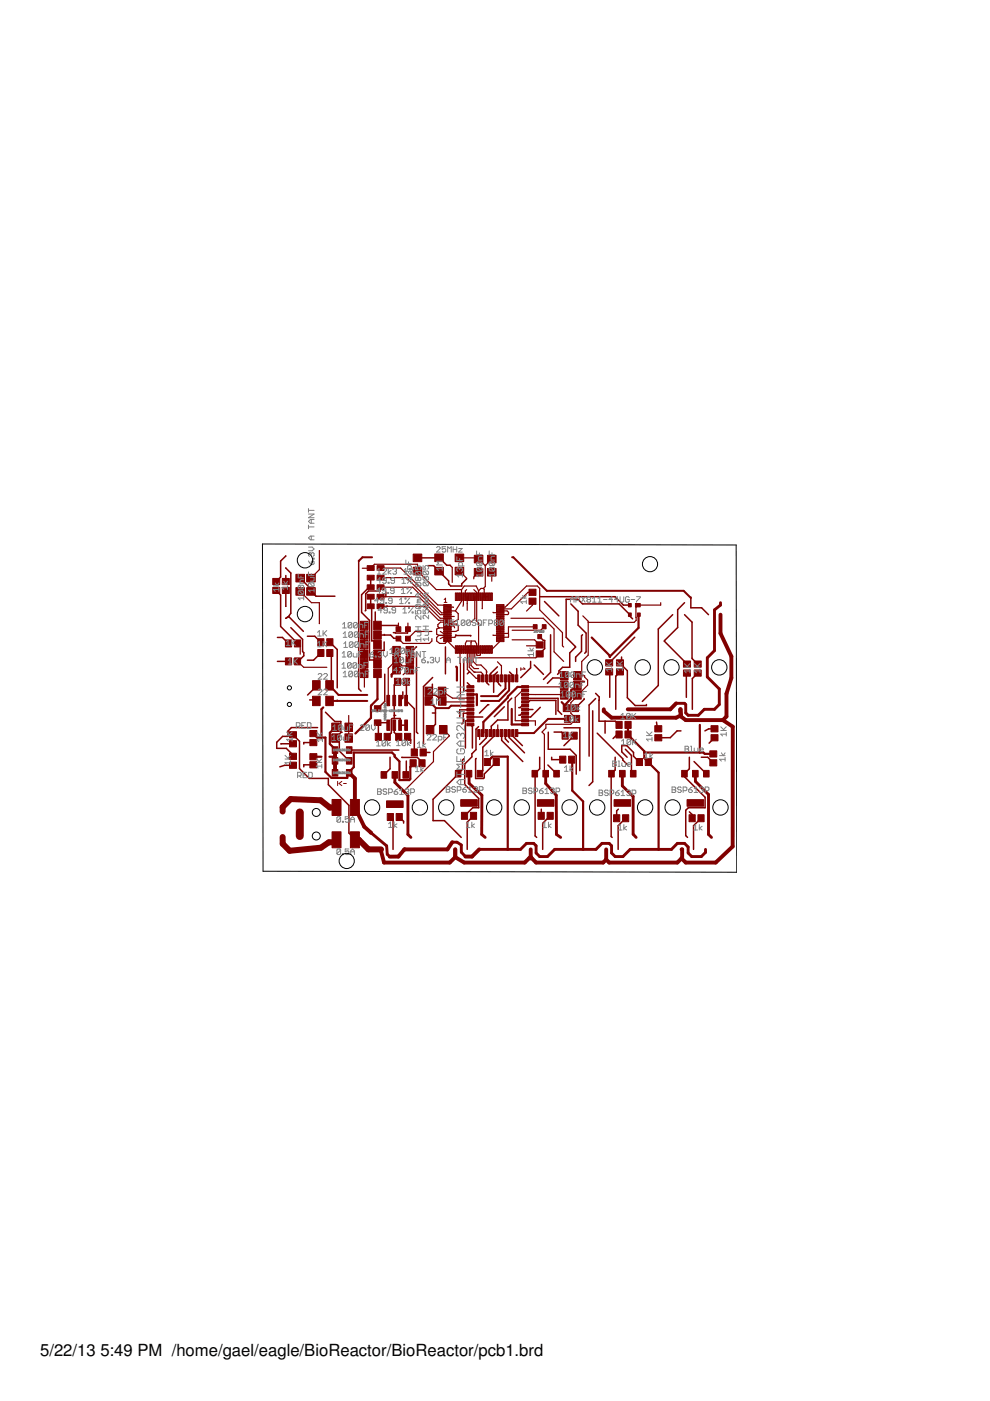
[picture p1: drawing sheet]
<svg xmlns="http://www.w3.org/2000/svg" width="210mm" height="297mm" viewBox="0 0 210 297" stroke-linecap="round" stroke-linejoin="round" font-family="sans-serif">
<defs><g id="words">
<g font-size="3.5">
<text x="8.5" y="287.5">5/22/13</text>
<text x="21.3" y="287.5">5:49 PM /home/gael/eagle/BioReactor/BioReactor/pcb1.brd</text>
</g>
</g></defs>
<path d="M94.2 127.1l.3-.3v.9M94.2 127.7h.6M110.4 141.6v.6M111 141.6l.3 .3h-.9M71.6 165.7v.9M72.5 165.7l-.6 .4 .6 .5M72.8 166.1h.6" fill="none" stroke="#800000" stroke-width=".21"/>
<g fill="#800000" stroke="#800000" stroke-width=".21">
<path d="M85.8 147.4h.6v2.2h-.6z"/>
<path d="M84.5 147.4h.6v2.2h-.6z"/>
<path d="M83.3 147.4h.6v2.2h-.6z"/>
<path d="M82 147.4h.6v2.2h-.6z"/>
<path d="M82 152.7h.6v2.2h-.6z"/>
<path d="M83.3 152.7h.6v2.2h-.6z"/>
<path d="M84.5 152.7h.6v2.2h-.6z"/>
<path d="M85.8 152.7h.6v2.2h-.6z"/>
<path d="M79.6 155.5h1.3v1.5h-1.3z"/>
<path d="M81.4 155.5h1.4v1.5h-1.4z"/>
<path d="M85.5 143.8h1.3v1.5h-1.3z"/>
<path d="M83.6 143.8h1.3v1.5h-1.3z"/>
<path d="M87.2 158.8h1.3v1.5h-1.3z"/>
<path d="M89.1 158.8h1.3v1.5h-1.3z"/>
<path d="M85.8 155.5h1.3v1.5h-1.3z"/>
<path d="M83.9 155.5h1.3v1.5h-1.3z"/>
<path d="M146.1 172.7h1.3v1.5h-1.3z"/>
<path d="M148 172.7h1.3v1.5h-1.3z"/>
<path d="M150.5 161.1h1.5v1.3h-1.5z"/>
<path d="M150.5 159.2h1.5v1.3h-1.5z"/>
<path d="M61.4 161.6h1.5v1.3h-1.5z"/>
<path d="M61.4 159.7h1.5v1.3h-1.5z"/>
<path d="M83.3 141.1h1.6v1.8h-1.6z"/>
<path d="M86.1 141.1h1.6v1.8h-1.6z"/>
<path d="M97.8 172.2h1.3v1.5h-1.3z"/>
<path d="M99.7 172.2h1.3v1.5h-1.3z"/>
<path d="M104.6 160.8h1.3v1.5h-1.3z"/>
<path d="M102.7 160.8h1.3v1.5h-1.3z"/>
<path d="M130.1 172.7h1.3v1.5h-1.3z"/>
<path d="M132 172.7h1.3v1.5h-1.3z"/>
<path d="M134.9 160.8h1.3v1.5h-1.3z"/>
<path d="M136.8 160.8h1.3v1.5h-1.3z"/>
<path d="M114.1 172.2h1.3v1.5h-1.3z"/>
<path d="M116 172.2h1.3v1.5h-1.3z"/>
<path d="M118.7 160.3h1.3v1.5h-1.3z"/>
<path d="M120.6 160.3h1.3v1.5h-1.3z"/>
<path d="M84 172.5h1.3v1.5h-1.3z"/>
<path d="M82.1 172.5h1.3v1.5h-1.3z"/>
<path d="M88.8 161.1h1.3v1.5h-1.3z"/>
<path d="M86.9 161.1h1.3v1.5h-1.3z"/>
<path d="M65.7 156.8h1.5v1.3h-1.5z"/>
<path d="M65.7 154.9h1.5v1.3h-1.5z"/>
<path d="M61.4 157h1.5v1.3h-1.5z"/>
<path d="M61.4 155.1h1.5v1.3h-1.5z"/>
<path d="M70.4 169.5h1.9v3.4h-1.9z"/>
<path d="M74.3 169.5h1.9v3.4h-1.9z"/>
<path d="M70.4 176.4h1.9v3.3h-1.9z"/>
<path d="M74.3 176.4h1.9v3.3h-1.9z"/>
<path d="M130.7 141.8h1.5v1.3h-1.5z"/>
<path d="M130.7 139.9h1.5v1.3h-1.5z"/>
<path d="M147.2 142h1.5v1.4h-1.5z"/>
<path d="M147.2 140.1h1.5v1.4h-1.5z"/>
<path d="M144.9 142h1.5v1.4h-1.5z"/>
<path d="M144.9 140.1h1.5v1.4h-1.5z"/>
<path d="M128.4 141.8h1.5v1.3h-1.5z"/>
<path d="M128.4 139.9h1.5v1.3h-1.5z"/>
<path d="M130.6 153h1.3v1.4h-1.3z"/>
<path d="M132.5 153h1.3v1.4h-1.3z"/>
<path d="M130.6 155h1.3v1.5h-1.3z"/>
<path d="M132.5 155h1.3v1.5h-1.3z"/>
<path d="M118.8 146.5h1.6v1.7h-1.6z"/>
<path d="M121.6 146.5h1.6v1.7h-1.6z"/>
<path d="M86.1 137.1h1.6v1.7h-1.6z"/>
<path d="M83.3 137.1h1.6v1.7h-1.6z"/>
<path d="M79.2 135.8h1.6v1.8h-1.6z"/>
<path d="M76.4 135.8h1.6v1.8h-1.6z"/>
<path d="M79.2 139.8h1.6v1.8h-1.6z"/>
<path d="M76.4 139.8h1.6v1.8h-1.6z"/>
<path d="M94.1 128.2h1.6v.2h-1.6z"/>
<path d="M94.1 128.6h1.6v.2h-1.6z"/>
<path d="M94.1 129h1.6v.2h-1.6z"/>
<path d="M94.1 129.4h1.6v.2h-1.6z"/>
<path d="M94.1 129.8h1.6v.2h-1.6z"/>
<path d="M94.1 130.2h1.6v.2h-1.6z"/>
<path d="M94.1 130.6h1.6v.2h-1.6z"/>
<path d="M94.1 131h1.6v.2h-1.6z"/>
<path d="M94.1 131.4h1.6v.2h-1.6z"/>
<path d="M94.1 131.8h1.6v.2h-1.6z"/>
<path d="M94.1 132.2h1.6v.2h-1.6z"/>
<path d="M94.1 132.6h1.6v.2h-1.6z"/>
<path d="M94.1 133h1.6v.2h-1.6z"/>
<path d="M94.1 133.4h1.6v.2h-1.6z"/>
<path d="M94.1 133.8h1.6v.2h-1.6z"/>
<path d="M94.1 134.2h1.6v.2h-1.6z"/>
<path d="M94.1 134.6h1.6v.2h-1.6z"/>
<path d="M94.1 135h1.6v.2h-1.6z"/>
<path d="M94.1 135.4h1.6v.2h-1.6z"/>
<path d="M94.1 135.8h1.6v.2h-1.6z"/>
<path d="M96.5 136.9h.3v1.6h-.3z"/>
<path d="M96.9 136.9h.3v1.6h-.3z"/>
<path d="M97.3 136.9h.3v1.6h-.3z"/>
<path d="M97.7 136.9h.3v1.6h-.3z"/>
<path d="M98.1 136.9h.3v1.6h-.3z"/>
<path d="M98.5 136.9h.3v1.6h-.3z"/>
<path d="M98.9 136.9h.3v1.6h-.3z"/>
<path d="M99.3 136.9h.3v1.6h-.3z"/>
<path d="M99.7 136.9h.3v1.6h-.3z"/>
<path d="M100.1 136.9h.3v1.6h-.3z"/>
<path d="M100.5 136.9h.3v1.6h-.3z"/>
<path d="M100.9 136.9h.3v1.6h-.3z"/>
<path d="M101.3 136.9h.3v1.6h-.3z"/>
<path d="M101.7 136.9h.3v1.6h-.3z"/>
<path d="M102.1 136.9h.3v1.6h-.3z"/>
<path d="M102.5 136.9h.3v1.6h-.3z"/>
<path d="M102.9 136.9h.3v1.6h-.3z"/>
<path d="M103.3 136.9h.3v1.6h-.3z"/>
<path d="M103.7 136.9h.3v1.6h-.3z"/>
<path d="M104.1 136.9h.3v1.6h-.3z"/>
<path d="M105.3 135.8h1.6v.2h-1.6z"/>
<path d="M105.3 135.4h1.6v.2h-1.6z"/>
<path d="M105.3 135h1.6v.2h-1.6z"/>
<path d="M105.3 134.6h1.6v.2h-1.6z"/>
<path d="M105.3 134.2h1.6v.2h-1.6z"/>
<path d="M105.3 133.8h1.6v.2h-1.6z"/>
<path d="M105.3 133.4h1.6v.2h-1.6z"/>
<path d="M105.3 133h1.6v.2h-1.6z"/>
<path d="M105.3 132.6h1.6v.2h-1.6z"/>
<path d="M105.3 132.2h1.6v.2h-1.6z"/>
<path d="M105.3 131.8h1.6v.2h-1.6z"/>
<path d="M105.3 131.4h1.6v.2h-1.6z"/>
<path d="M105.3 131h1.6v.2h-1.6z"/>
<path d="M105.3 130.6h1.6v.2h-1.6z"/>
<path d="M105.3 130.2h1.6v.2h-1.6z"/>
<path d="M105.3 129.8h1.6v.2h-1.6z"/>
<path d="M105.3 129.4h1.6v.2h-1.6z"/>
<path d="M105.3 129h1.6v.2h-1.6z"/>
<path d="M105.3 128.6h1.6v.2h-1.6z"/>
<path d="M105.3 128.2h1.6v.2h-1.6z"/>
<path d="M104.1 125.7h.3v1.6h-.3z"/>
<path d="M103.7 125.7h.3v1.6h-.3z"/>
<path d="M103.3 125.7h.3v1.6h-.3z"/>
<path d="M102.9 125.7h.3v1.6h-.3z"/>
<path d="M102.5 125.7h.3v1.6h-.3z"/>
<path d="M102.1 125.7h.3v1.6h-.3z"/>
<path d="M101.7 125.7h.3v1.6h-.3z"/>
<path d="M101.3 125.7h.3v1.6h-.3z"/>
<path d="M100.9 125.7h.3v1.6h-.3z"/>
<path d="M100.5 125.7h.3v1.6h-.3z"/>
<path d="M100.1 125.7h.3v1.6h-.3z"/>
<path d="M99.7 125.7h.3v1.6h-.3z"/>
<path d="M99.3 125.7h.3v1.6h-.3z"/>
<path d="M98.9 125.7h.3v1.6h-.3z"/>
<path d="M98.5 125.7h.3v1.6h-.3z"/>
<path d="M98.1 125.7h.3v1.6h-.3z"/>
<path d="M97.7 125.7h.3v1.6h-.3z"/>
<path d="M97.3 125.7h.3v1.6h-.3z"/>
<path d="M96.9 125.7h.3v1.6h-.3z"/>
<path d="M96.5 125.7h.3v1.6h-.3z"/>
<path d="M62.7 121.8h1.9v1.6h-1.9z"/>
<path d="M62.7 124.6h1.9v1.6h-1.9z"/>
<path d="M79.2 133.8h1.6v1.7h-1.6z"/>
<path d="M76.4 133.8h1.6v1.7h-1.6z"/>
<path d="M86.1 139.1h1.6v1.8h-1.6z"/>
<path d="M83.3 139.1h1.6v1.8h-1.6z"/>
<path d="M96.5 120.3h1.8v1.6h-1.8z"/>
<path d="M96.5 117.5h1.8v1.6h-1.8z"/>
<path d="M87.6 117.5h1.8v1.6h-1.8z"/>
<path d="M87.6 120.3h1.8v1.6h-1.8z"/>
<path d="M86 134.9h1v1h-1z"/>
<path d="M86 132.9h1v1h-1z"/>
<path d="M84 134.9h1v1h-1z"/>
<path d="M84 132.9h1v1h-1z"/>
<path d="M79.2 137.8h1.6v1.8h-1.6z"/>
<path d="M76.4 137.8h1.6v1.8h-1.6z"/>
<path d="M65 124.6h1.8v1.6h-1.8z"/>
<path d="M65 121.8h1.8v1.6h-1.8z"/>
<path d="M103.4 120.5h1.8v1.6h-1.8z"/>
<path d="M103.4 117.7h1.8v1.6h-1.8z"/>
<path d="M100.6 120.5h1.8v1.6h-1.8z"/>
<path d="M100.6 117.7h1.8v1.6h-1.8z"/>
<path d="M79.2 131.7h1.6v1.8h-1.6z"/>
<path d="M76.4 131.7h1.6v1.8h-1.6z"/>
<path d="M114 134.5h.8v.9h-.8z"/>
<path d="M113.1 132.4h.8v.9h-.8z"/>
<path d="M115 132.4h.8v.9h-.8z"/>
<path d="M57.8 122.6h1.5v1.4h-1.5z"/>
<path d="M57.8 124.5h1.5v1.3h-1.5z"/>
<path d="M59.9 124.5h1.4v1.3h-1.4z"/>
<path d="M59.9 122.6h1.4v1.4h-1.4z"/>
<path d="M77.9 122h1.4v1h-1.4z"/>
<path d="M79.9 122h1.5v1h-1.5z"/>
<path d="M77.9 124h1.4v1h-1.4z"/>
<path d="M79.9 124h1.5v1h-1.5z"/>
<path d="M77.9 126h1.4v1h-1.4z"/>
<path d="M79.9 126h1.5v1h-1.5z"/>
<path d="M77.9 128h1.4v1.1h-1.4z"/>
<path d="M79.9 128h1.5v1.1h-1.5z"/>
<path d="M113.7 136.1h1.5v1.3h-1.5z"/>
<path d="M113.7 138h1.5v1.3h-1.5z"/>
<path d="M112.2 124.9h1.4v1.3h-1.4z"/>
<path d="M112.2 126.8h1.4v1.3h-1.4z"/>
<path d="M92.2 117.5h1.8v1.6h-1.8z"/>
<path d="M92.2 120.3h1.8v1.6h-1.8z"/>
<path d="M77.9 119.9h1.4v1h-1.4z"/>
<path d="M79.9 119.9h1.5v1h-1.5z"/>
<path d="M70.3 153.3h1.6v1.8h-1.6z"/>
<path d="M73.1 153.3h1.6v1.8h-1.6z"/>
<path d="M73.4 158.3h1.2v1.4h-1.2z"/>
<path d="M70.4 158.3h1.2v1.4h-1.2z"/>
<path d="M65.7 159.8h1.5v1.3h-1.5z"/>
<path d="M65.7 161.5h1.5v1.3h-1.5z"/>
<path d="M73.4 163.2h1.2v1.3h-1.2z"/>
<path d="M70.4 163.2h1.2v1.3h-1.2z"/>
<path d="M76.4 141.9h1.6v1.8h-1.6z"/>
<path d="M79.2 141.9h1.6v1.8h-1.6z"/>
<path d="M73.4 160.6h1.2v1.4h-1.2z"/>
<path d="M70.4 160.6h1.2v1.4h-1.2z"/>
<path d="M138.8 153.9h1.5v1.3h-1.5z"/>
<path d="M138.8 155.8h1.5v1.3h-1.5z"/>
<path d="M150.7 155.8h1.5v1.3h-1.5z"/>
<path d="M150.7 153.9h1.5v1.3h-1.5z"/>
<path d="M69.3 135.4h1.3v1.5h-1.3z"/>
<path d="M67.4 135.4h1.3v1.5h-1.3z"/>
<path d="M69.3 137.7h1.3v1.5h-1.3z"/>
<path d="M67.4 137.7h1.3v1.5h-1.3z"/>
<path d="M149.2 163.3h1.1v1.4h-1.1z"/>
<path d="M146.8 163.3h1.2v1.4h-1.2z"/>
<path d="M144.5 163.3h1.2v1.4h-1.2z"/>
<path d="M145.7 169.5h3.5v1.4h-3.5z"/>
<path d="M101.2 163.3h1.1v1.4h-1.1z"/>
<path d="M98.8 163.3h1.2v1.4h-1.2z"/>
<path d="M96.5 163.3h1.2v1.4h-1.2z"/>
<path d="M97.7 169.5h3.5v1.4h-3.5z"/>
<path d="M133.7 163.3h1.2v1.4h-1.2z"/>
<path d="M131.4 163.3h1.1v1.4h-1.1z"/>
<path d="M129.1 163.3h1.1v1.4h-1.1z"/>
<path d="M130.2 169.5h3.5v1.4h-3.5z"/>
<path d="M117.4 163.3h1.2v1.4h-1.2z"/>
<path d="M115.1 163.3h1.2v1.4h-1.2z"/>
<path d="M112.8 163.3h1.2v1.4h-1.2z"/>
<path d="M113.9 169.5h3.6v1.4h-3.6z"/>
<path d="M85.4 163.6h1.2v1.4h-1.2z"/>
<path d="M83.1 163.6h1.2v1.4h-1.2z"/>
<path d="M80.8 163.6h1.2v1.4h-1.2z"/>
<path d="M82 169.8h3.5v1.4h-3.5z"/>
<path d="M134.7 128h1v.7h-1z"/>
<path d="M133.2 128h.6v.7h-.6z"/>
<path d="M133.2 130h.6v.7h-.6z"/>
<path d="M135.1 130h.6v.7h-.6z"/>
<path d="M109.3 143.1h.5v1.5h-.5z"/>
<path d="M108.5 143.1h.5v1.5h-.5z"/>
<path d="M107.7 143.1h.5v1.5h-.5z"/>
<path d="M106.9 143.1h.5v1.5h-.5z"/>
<path d="M106.1 143.1h.5v1.5h-.5z"/>
<path d="M105.3 143.1h.5v1.5h-.5z"/>
<path d="M104.5 143.1h.5v1.5h-.5z"/>
<path d="M103.7 143.1h.5v1.5h-.5z"/>
<path d="M102.9 143.1h.5v1.5h-.5z"/>
<path d="M102.1 143.1h.5v1.5h-.5z"/>
<path d="M101.3 143.1h.5v1.5h-.5z"/>
<path d="M99 145.4h1.5v.5h-1.5z"/>
<path d="M99 146.2h1.5v.5h-1.5z"/>
<path d="M99 147h1.5v.5h-1.5z"/>
<path d="M99 147.8h1.5v.5h-1.5z"/>
<path d="M99 148.6h1.5v.5h-1.5z"/>
<path d="M99 149.4h1.5v.5h-1.5z"/>
<path d="M99 150.2h1.5v.5h-1.5z"/>
<path d="M99 151h1.5v.5h-1.5z"/>
<path d="M99 151.8h1.5v.5h-1.5z"/>
<path d="M99 152.6h1.5v.5h-1.5z"/>
<path d="M99 153.4h1.5v.5h-1.5z"/>
<path d="M101.3 154.7h.5v1.5h-.5z"/>
<path d="M102.1 154.7h.5v1.5h-.5z"/>
<path d="M102.9 154.7h.5v1.5h-.5z"/>
<path d="M103.7 154.7h.5v1.5h-.5z"/>
<path d="M104.5 154.7h.5v1.5h-.5z"/>
<path d="M105.3 154.7h.5v1.5h-.5z"/>
<path d="M106.1 154.7h.5v1.5h-.5z"/>
<path d="M106.9 154.7h.5v1.5h-.5z"/>
<path d="M107.7 154.7h.5v1.5h-.5z"/>
<path d="M108.5 154.7h.5v1.5h-.5z"/>
<path d="M109.3 154.7h.5v1.5h-.5z"/>
<path d="M110.6 153.4h1.5v.5h-1.5z"/>
<path d="M110.6 152.6h1.5v.5h-1.5z"/>
<path d="M110.6 151.8h1.5v.5h-1.5z"/>
<path d="M110.6 151h1.5v.5h-1.5z"/>
<path d="M110.6 150.2h1.5v.5h-1.5z"/>
<path d="M110.6 149.4h1.5v.5h-1.5z"/>
<path d="M110.6 148.6h1.5v.5h-1.5z"/>
<path d="M110.6 147.8h1.5v.5h-1.5z"/>
<path d="M110.6 147h1.5v.5h-1.5z"/>
<path d="M110.6 146.2h1.5v.5h-1.5z"/>
<path d="M110.6 145.4h1.5v.5h-1.5z"/>
<path d="M92.9 145.7h1.6v1.8h-1.6z"/>
<path d="M90.1 145.7h1.6v1.8h-1.6z"/>
<path d="M93.2 153.8h1.6v1.8h-1.6z"/>
<path d="M90.4 153.8h1.6v1.8h-1.6z"/>
<path d="M90.1 147.7h1.6v1.8h-1.6z"/>
<path d="M93 147.7h1.6v1.8h-1.6z"/>
<path d="M79.4 152.6h1.4v1.2h-1.4z"/>
<path d="M79.4 149.6h1.4v1.2h-1.4z"/>
<path d="M121.6 151.7h1.3v1.5h-1.3z"/>
<path d="M119.7 151.7h1.3v1.5h-1.3z"/>
<path d="M62.4 135.7h1.3v1.5h-1.3z"/>
<path d="M60.5 135.7h1.3v1.5h-1.3z"/>
<path d="M62.4 139.5h1.3v1.5h-1.3z"/>
<path d="M60.5 139.5h1.3v1.5h-1.3z"/>
<path d="M121.3 149.4h1.3v1.5h-1.3z"/>
<path d="M119.4 149.4h1.3v1.5h-1.3z"/>
<path d="M121.6 142.4h1.6v1.8h-1.6z"/>
<path d="M118.8 142.4h1.6v1.8h-1.6z"/>
<path d="M69.1 144.3h1.6v2h-1.6z"/>
<path d="M66.3 144.3h1.6v2h-1.6z"/>
<path d="M69.1 147.6h1.6v2h-1.6z"/>
<path d="M66.3 147.6h1.6v2h-1.6z"/>
<path d="M73.1 155.6h1.6v1.8h-1.6z"/>
<path d="M70.3 155.6h1.6v1.8h-1.6z"/>
<path d="M121.6 144.4h1.6v1.8h-1.6z"/>
<path d="M118.8 144.4h1.6v1.8h-1.6z"/>
<path d="M121.1 155.2h1.3v1.5h-1.3z"/>
<path d="M119.2 155.2h1.3v1.5h-1.3z"/>
</g>
<g fill="none" stroke="#800000" stroke-width=".83">
<path d="M152.8 130.3v4l2.3 4.9v4.5l-1.1 3.4v4.8l-.7 .8M71 159v4.9M77.2 140.7v2.1M128 150.4v.4l1.7 1.4h13.7l1-.5-.1-1.3 .1 1.5 1 .8h7.9M143.4 149.1l-1.3 1.3h-9M153.3 152.7l2.1 1.4-.1 25.4-3.6 3.4h-6.3l-.9-.9M74 163.9l1.2 1.2v6.1l2 4.1 1.4 1.2M95.9 178.6l-1 1.5h-9.2l-1.2 1.5h-1.9M80.8 180.1l.6 2.8h14l1.1-1.2M96.5 180.1v1.6M101.6 180.1l-1.5 1.5h-1.4M112.5 181.7l1.2 1.2h14.2l.6-.7"/>
<path d="M112.5 180.1v1.6l-1.2 1.2h-12.9l-1.9-1.2M128.5 180.1v2.1M144.5 180.1h.1v1.8l-1 1h-14.4l-.7-.7"/>
</g>
<path d="M152.8 127.8v.5l-1.3 1v8.6l-1.5 1.6v4l2.5 2.6v3.3l-1 1h-2.2l-1.2 1.3h-2.2l-.5-.5v-1.8l-.3-.3h-1.7M78.6 176.5l3.4 2.8 .1 1.8 .5 .5M83.7 164.3v1.6l2.8 2.8v8.2l.6 .6M95.9 178.6h1l.9 .6v1.5l.9 .9M99.4 164l.1 2.1 2.7 2.5-.1 8.3 .8 .6M115.7 164v2.1l2.2 2.5 .1 8.3 .9 .6M132 164v2.6l2.2 2.3v8l.7 .6M147.4 164v1.7l2.8 2.7v8.5l.7 .6M101.6 180.1h8.8l1.2-1.3h1.6l.5 .5v1.5l.7 .8h1.7l1.5-1.5h8.8l1.2-1.3h1.6l.5 .5v1.5l.7 .8h1.7l1.5-1.5h8.8l1.2-1.3h1.5l.8 .8v1.2l.8 .8h2l.9-.9v-.6" fill="none" stroke="#800000" stroke-width=".61"/>
<g fill="none" stroke="#800000" stroke-width=".47">
<path d="M135.4 130.3v2.8l-6.1 6.2-.1-.3-3.7-3.8M135.4 130.3h.1M66.4 155.6l.9 .8h1.7v7.3l1.3 1.2h3.3v-.9l.4-.1 .2-.4 .8-.9v-3h8.1l.6 .5v.3l1 1v4h2.1l.2-.2v-2.6l.8-.8h-.2M68.5 150l-.3 .4v6M71.1 154.2l-1.2 1.2v2.3l1 .9 .1 .4M71.1 154.2h.1M80 142.8v5.4l-1.3 1.5v2.5l-3.3 3.3M80 142.8h.1M84.1 142l-1.1 1v.5M84.1 142h.1M96.7 141.4l.2 .1v2.8M99.7 147.2h1.4v2.3"/>
<path d="M108.5 150.3v3.3h2.8M111.3 145.6h-1.6l-7.2 7.5v2.2l-.2 .1M111.3 153.6h.1M119.1 148.9l.6 .6M119.7 149.5l.4 .4v.2M120.1 150.1h.1M123.8 144.5h-.4l-.7 .8h-.5l-1.1 1v1.8l-1.4 1.4M133.1 153.7v2M133.1 155.7h.1M133.1 153.7h.1M133.2 155.7l3.4 3.6v1.4l.9 .9M136.6 159.6h12.5l.3 .2 1.8 .1"/>
<path d="M148.4 153.7v5.9M66.4 160.4h1.8M66.4 160.4v.1M69.8 160.4h1.2M103.3 161.6l1.1-1.2h3.3v19.7M121.2 161.1l.1 6.5 2.3 2.3v10.2M121.2 161.1h.1M137.5 161.6h.1M137.5 161.6l2.1 2.2v16.3"/>
</g>
<path d="M63.6 172.3v4.9" fill="none" stroke="#800000" stroke-width="1.7"/>
<g fill="none" stroke="#800000" stroke-width=".25">
<path d="M67.7 116.8v4l-1.8 1.8M95.5 119.9l.4 .4v3.2M97.4 118.3h4l.1 .2 1.4 1.4M102.9 119.9v4.5l-.4 .4M103 119.8h.1M104.3 118.6l-1.4 1.3M63.1 136.4l.5 .6v1.7M63.6 125.4l2.4 2.4h1.7v4.4M63.6 125.4h.1M77.2 138.7h.1M77.2 136.7h.1M77.2 134.6h.1"/>
<path d="M77.2 132.6h.1M77.2 132.6v2M77.2 134.6v2.1M77.2 136.7v2M77.2 138.7v2M78.6 120.4l.8-.8h9.1v1.5l4 3.9 5.4 .1M78.6 120.4h.1M78.6 120.4l-1.8 .1M80.7 120.4h4.2l7.9 7.9h2.1M80.7 128.5h9.3l3 3h1.9M80.7 126.5h8.1l4.5 4.6h1.6M80.7 124.5h6.8l5.8 5.8h1.6"/>
<path d="M80.7 122.5h5.5l7.4 7.4h1.3M84.1 137.9v2.1M84.1 140l1.1 1v.2h.8l.9 .8M84.1 140l-1.8 1.7v6.8M84.5 135.4l1 1h5.6l.5-.5v-.5M84.5 132.1v1.3M86.5 132.1v1.3M91.6 133.9h-3.6l-1.5 1.5M93.1 133.1h1.8v.4M93.1 133.1l-.5 .3v1.1l.5 .2h1.8h-1.9l-.4 .4v.8l.6 .5h1.2l.5-.5M93.3 133.9l.7 .4h.9v-.4M94.9 135.1h.1"/>
<path d="M94.9 135.5v.4M94.9 131.5h.1M94.9 132.3h2l.3 .3v1l-.6 .3h-1.7M94.9 131.9h.1M94.9 132.7h1.3l.2 .4M94.9 128.7l1.2 .1M94.9 130.7h.1M94.9 130.7h1.4M94.9 133.9h.1M96.6 129.5h-1.7M96.6 129.5l.6 .6v1.2l-1.1 .6h-2.7l-.6 .5v.5l.3 .2M96.6 134.6l-.1 .5h-2.6l-.6 .3"/>
<path d="M97.1 137.7h.1M97.4 121.1l1.5 1.6M97.5 137.7h.1M97.5 137.7l.1 10.3M97.9 125.1l.5-.9h2.6l.5 1.1M97.9 125.1v2.4l-1.3 2M97.9 137.7h.1M98.3 126.5l-.1 2M98.3 137.7h.1M98.9 125l-.2 .3v1.2M99.1 137.7h.1M99.1 126.5v2.9"/>
<path d="M99.1 137.7v4.2l1.9 1.9h.5M99.5 137.7v3.8l1 1h1.5l.3 .4v.9M99.9 137.7h.1M99.9 135.9v5.2l.6 .7h1M100.3 137.7h.1M100.3 137.7v2.5l.8 .8h.9l1.1 1.2v1.6M100.5 125l.6 .6v6.1l.4 .4v5.6M100.7 126.5v4.6l-.8 .7M100.7 137.7v1.8h12.9l.8-.9M101.1 137.7h.1M101.5 125.3h.1M101.5 125.3v1.2"/>
<path d="M101.5 121.3l-1 1v.4M101.5 137.7h.1M102.3 126.5l-.1 2.6M102.5 124.8l.2 .1v1.6M102.5 124.8h-.5l-.5 .5M102.7 126.5h.1M102.7 126.5h.8M104.3 121.3v1.9M104.5 134.6l1.6 .1M104.5 129.8l1.6 .1M106.1 135.1v.8l-1.8 1.8h-2.4v1.1l-.2 .2-.6-.1v-2.4l-.4-.6h-1.8l-.2 .5v1.3h-2l-1.8-1.8M106.1 130.7v3.6h1.6"/>
<path d="M106.1 135.1h.1M107.5 128.3h.1M107.5 128.3l-.4 .4h-1M107.6 128.3l4-4.1h2.3l.5 .6v4.5l4.9 4.8v2.8l.2 .3M107.7 134.3l.1 .8h-1.7M108.3 131.1h6.9l2.3 2.3v4.8l2 2M108.6 135.7h4.7l1.1 1-.2 .2h-2.6M112.9 125.6h-.9l-3.6 3.5h-2.3v.4h1.4l.3 .3-.1 .5h-1.6M112.9 127.5v.8l-1.3 1.3M113.5 132.9h-5.7l-.1 1.4M115.4 132.9l-.8 .7h-6M123.6 130.6l1.1 1.1v7.2l-1.4 1.4v3"/>
<path d="M140.1 127.8v.5h-4.8l-.5 .5 .1 2.8-.4 .4h-9.8M63.1 140.2l1.3 1.3h4.9M73.9 151.7v4.8M73.9 156.5h.1M73.9 154.2h.1M77.2 142.8l.1 2.9M86.9 142h.1M86.9 142l-.3-.1-1.1 1.2M93.7 146.6l2.2 1.4h3.8M93.8 148.6l.2 .2h5.7M94 154.7l1.3 1.3-3.4 3.4v2.1l-6.3 6.3M101.5 155.4l.2 .2v1.2"/>
<path d="M105.5 140.3l.8 .8v2.7M105.5 153.7v1.7M106.3 143.8h.1M111.3 147.2l8.3 .1M111.3 146.5h-.6l-1.5 1.4v4.9h2.1M111.3 146.4v.1M111.3 152.8h.1M111.3 152.8h2.2v1M119.6 145.3l-.3 .3h-8M122.2 152.4h.1M122.2 152.4l-1.2 1.2h-5.3v.8l-.8 .8 .5 .5v8.2l.3 .1M122.4 147.3v.3l-1.4 1.4v2.2l1.2 1.2"/>
<path d="M122.4 147.3h.1M122.4 143.3h1.6v.3l.6 .6v1.1l-2.2 2"/>
</g>
<g fill="none" stroke="#800000" stroke-width=".32">
<path d="M60.6 117.9l-1.1 1.1v3.3l-.9 1M60.6 117.9h.1M76.1 118.9v27.1l.5 .5M90.7 119.9h1.2l3.2 3.3v.6l.5 .4h2.3v-.4l1-1.1M93.1 118.3h.1M93.1 118.3h-4.6M93.1 118.3l1.6 1.5 .8 .1M58.6 125.2l.9 1v6.6l3.6 3.6M58.6 123.3h.1M58.6 125.2h.1M58.8 135.1h1.1l1.3 1.3M60.6 120.4l1.1 1.1v8.5l-.5 .7-.6 .4 .6-.4 3.1 3.2"/>
<path d="M60.6 122v1.3M60.6 125.2v3.4M61.2 136.4h.1M61.7 133.1l2.5 2.5v2.5l.2 .3v.6l-1.3 1.2M63.6 122.6l2.3 2.3v.5l1.1 1h4M63.6 122.6h.1M65.2 134.9h1.5l1.3 1.3M68 136.2h.1M68 138.5h.1M68 138.5l-1.5 1.5h-1.3M70 136.2l1.5 1.5v8.1M70 138.5l.3 .3v6.6l-.4-.1"/>
<path d="M78.6 128.5h.1M78.6 122.5v2M78.6 126.5v2M78.6 126.5h.1M78.6 128.5l.2 .3v7.1h.4l.8 .8M78.6 124.5h.1M78.6 122.5h.1M78.6 124.5l-.1-.2-1.8 1.8v3.8l1.6 1.6v8.4h.9l.8 .8M79.6 129.8v2.3l.4 .5h4.5M80 134.6h2.8l.7 .7 1 .1M80 136.7h.1M80 138.7h.1"/>
<path d="M80.7 124.5l-.1 .8h-2.5l-.6 .6-.1 3.6M80.7 128.5h.1M80.7 120.4h.1M81.4 134.5l.1 .1M81.4 136.1v1.8h-.5l-.8 .8M81.8 125.5v1M82.1 128.5h.1M82.8 122.5v.1M86.5 133.4l-.1 .8-3-.1M86.9 137.9v2.1M86.9 140h.1M86.9 137.9h.1"/>
<path d="M88.3 138.2v17l.3 .3M88.3 137.2l-.8 .7h-.6M94.4 137.2v5.7M96.6 134.6l3.2 .3M98.3 139.9v6.5h1.4M114.4 135l.8 .8h.3v1.7l-1.1 1.1M114.4 135h.1M114.4 126.5h16l1.8 1.8h1.3M115.4 127.5l3.1 3.1M116.7 134.6v8l-1.5 1.5M121 128l1.6 1.6v2.9l1.7 1.7v4l-.3 .3M123.5 134.6l-.2 .2v3.3l-1.3 1.2v.9"/>
<path d="M131.8 139.3v.9l-.4 .3M134.1 131.2l-.5-.5-.1-.4-2.2-2.3h-7.7l-1.1-.9h-2.5v8l2 2.1-1.2 1.2v3.1h-1.5l-.8 .7v.5l-.3 .3M134.6 135.1l-5.4 5.4M142.6 130.3l-3 3.1v11.9l-3.4 3.4M145.1 130.3l1.6 1.6v7.7l1.2 1.2M145.1 127.8l-1.4 1.5v3.8l-2.9 2.8 4.8 4.9M146.5 126.6v2.3h2.3l1.4 1.4M58.8 140.2h2.4M62.1 155.8l1.4 1.4v5.8l2.1 2h4v1.4l4.4 4.4v5.8l1.2 1.5M62.1 155.8h.1M62.1 157.7h.1M62.1 157.7l-2.5 .1"/>
<path d="M65.7 148.4h1.4v.2M66.4 157.5l-2-.1v.4M67.1 148.6h.1M67.1 145.3v.2l-1.9 1.9M67.1 145.3h.1M67.3 154.3h-5.5l-.7 .7v1.1h-1.2l-1.2 1.3v1.3h2l1.7 1.6-.3 .1M69 151l2 2h1.3v2.3l-1.2 1.2M71.1 156.5l.8 .8v1.9l2.1 2.1M71.1 156.5h.1M71.5 148.4v.2M72.3 155.3h.2M74 159h10.6"/>
<path d="M80 140.7h.1M80.1 153.2l.1 .2v2.8M80.1 150.2h.1M80.1 153.2h2.2v.6M80.1 153.2h.1M81.6 142.9v5.8l-1.5 1.5M82.1 156.2h.1M83.6 153.8v1.5l.9 .9M83.6 151.7h.3M84.3 144.5l-.7 .7v7.1M84.3 144.5h.1M84.5 156.2h.1"/>
<path d="M85.4 146.7v1.3l-.6 .5M86.1 153.8h-1.3v-1.5h-1.7l-.1 .2v2.9l-.9 .8M86.2 144.5h.1M86.2 144.5l-.1 4 1.7 1.8 .1 9.2M86.4 156.2l.7 .7v.7M89.7 159.5h1.5M90.9 146.6l.9 .8 .8 .2 1.2 1M90.9 146.6h.1M91.7 151.2h.6M91.7 145.1v.7l-.8 .8M91.7 143.6l-1.9 2v12.1M92.4 150.1l-.1 3.5-1.1 1.1"/>
<path d="M99.1 144.8l.6 .6v.2M99.5 142.4l-.4 .5M99.7 151.2h-1.5v2l-.3 .3M99.7 153.6h.1M99.7 150.4l-2.2 .1v1.5M99.7 152.8h-1v5.8M99.7 152h2.7M99.8 153.6l.4 .5v4.5M100.7 142.5h.1M101.5 154.1l-.6 .5v4.3l-.8 .9v.7l-1.6 1.5v4.3l3 3v2h-1.3l-1.7 1.7M103.1 143.8l.1 1 .5 .4M103.1 142.5h.2"/>
<path d="M103.1 155.4v1l-1.4 1.5M103.7 149.4h-.3l-1.7 1.8M104 143.8h-.1M104.7 155.4v.7l-2.3 2.3v5l-.7 .6M104.7 143.8v3M104.8 143.8h-.1M105.5 142.5l-.7 .7v.6M105.5 141.4l-1.6 1.5 .1 .9M105.5 143.8v.7l.7 .9M106.3 155.4l.1 1.6 4.4 4.5M106.9 149.8l-2.1 2.2M107.1 155.4v1.3l.7 .7"/>
<path d="M107.9 155.4v1l3.3 3.2M108 142.5l.7 .7v.6M108.5 148l-.8 .8v3.9h-2.2l-1.3 1.3v1.2l-.3 .2M108.7 143.8h.1M108.7 155.4v.7l2.1 2M109.6 141.8v2M109.6 143.8h-.1M111.3 150.4h1.7M111.3 149.6h-.6l-.4 .4h-.3M111.3 148.8h.8l.3-.3h5.5v3M111.3 148l7 .1v2.6l.8 .8M111.4 151.2h-.7l-.4 .4h-.3"/>
<path d="M112.5 140.2v1.4l-2.1 2.1M113.3 141l1.9 2M114.6 150l-2.1 2h-1.2M116.2 155.2v3.7h4.7l1.3 1.3v3.9M117.5 155.2h1.5l.8 .8M119.6 154.3h3.3v9.1M119.6 143.3v.4h-2.4l-1.1 1.2M119.6 143.3h.1M121.7 156l-2.1 2.1M123.8 148.1v.2l-1.8 1.8M125.7 150.7v15.1l-.8 .7M126.3 147l.7 .8v5.1h3.5l.7 .8"/>
<path d="M126.3 148.1l-1.4 1.4v10.8M126.6 155.4l5.4 5.5v.2l1.1 1.1M128.3 152.9v2.5M129.2 140.5v.1M129.2 142.5l.1 .1v5.2M131.2 153.7h.1M131.3 155.7h-.4l-.9 .9M131.4 140.5v.1M131.4 142.5l-.8 .9v7M131.4 140.5l1.6 1.7v5.7l1.7 1.7h2.4v-.2M132.6 158.9l1.3 1.3v3.5l.4 .3M139.2 153.1l.1 .9 .3 .5"/>
<path d="M144.4 155h-.8l-1.5 1.4h-2.5M145.6 140.8h.1M145.6 142.7l-.1 .2v4.9M147.9 142.7l-1.1 1.2v6.5M151.5 156.4l-1.2 1.2M151.5 154.5h.1M151.5 156.4h.1M151.5 154.5h-1.3l-.7 .5M62.1 162.2l.3 .1h-2.1l-1 .3M66.4 162.2h-2v.4M71.3 178.1h.1M71.3 178.1v.5"/>
<path d="M82.7 160.5v2.5l-1.3 1.3M82.8 173.2l.5 .6v6.3M84.6 173.2h.1M84.7 173.2l.9 .9v.4M85.2 160.5l3.3 .1 1.2 1.2h-.2M86.1 161.4v2.7l-.1 .2M98.4 160.8l-.3 .3v2l-6.3 6.4v4.5h2.4l3.6 3.5M98.5 173h.1M100.4 173h.1M100.4 173l-1.3 1.3v5.8M101 160.8l-.2 .1v4.2h1.7l.2-.2v-.8l2.5-2.5M105.2 161.6h.1"/>
<path d="M114.4 160.5v2.5l-1 1 .1 13.2 .3 .3M114.7 173h.1M114.8 171.6v1.4M116.2 162.2l1.8 1.8M116.6 173l-1.5 1.6v5.5M117 160.5v.6h2.3M130.4 160.5v2.8l-.8 .9v13.2l.2 .1M130.7 173.5h.1M131.1 171.6l-.4 .3v1.6M132.7 173.5l-1.6 1.6v5M133 160.5l-1.2-1.1v-1.3h1.1l1.4 1.4v.8l1.3 1.3M146.2 172.1l.5 .6v.8"/>
<path d="M146.2 160.5v2.5l-1.1 1 .1 .8 4.3 4.2v2.3h-3.6l-.5 .5v5.4l.4 .3M147.2 161.5l2.6 2.5M148.6 173.5h.1M148.6 173.5l-1.6 1.6v5M148.7 160.5h1.4l1.1 1.3M112.2 182l.3 .2 .3-.2"/>
</g>
<path d="M78.9 118.2h-2l-.8 .7M108.6 118.2h.2l7.2 7.1h28.9l1.6 1.5M69.9 148.6h8M69.9 145.3l1.9 2h6.1M90.9 148.6l1.5 1.5h2.7l.5-.5h4.1M107.1 143.8l.1 2.2-1.7 1.6h-3.5M107.9 143.8v2.6l-2.1 2.2h-3.8M120.3 152.4l.5-.2-.3 .2h-4.3l-3 3h-3.7" fill="none" stroke="#800000" stroke-width=".42"/>
<path d="M59.9 177.5v1.4l1.5 1.5 6.7-.7 1.6-1.1h1.6M71.4 171.2h-1.5l-1.9-1.5-6.4-.3-1.7 1.7v1M75.2 178.1h.9l2 2h2.7" fill="none" stroke="#800000" stroke-width="1.3"/>
<g fill="none" stroke="#808080" stroke-width=".21">
<path d="M65.4 107.8v.8M65.4 111.3v.8M65.4 118.9l.6 .8M65.4 116h.8l.4 .4-.4 .4h-.8M65.4 111.7h1.2M65.4 109h1.2l-1.2 .8h1.2M65.4 108.2h1.2M66 117.4l.2-.2 .4 .2v.4l-.2 .2M66 119.1l.4-.2 .2 .2v.4l-.2 .2h-.4zM66 117.4l-.2-.2-.4 .2v.4l.2 .2M66 110.2v.7M66 113.7v.7"/>
<path d="M66 117.4v.2M66.4 118.3h.2v.2h-.2zM66.6 113.7h-.8l-.4 .3 .4 .4h.8M66.6 110.2h-.8l-.4 .4 .4 .3h.8M86 118.7v.8h1.2M86.6 119.1v.4M89.7 119.9v.8h.6l-.2-.4 .2-.4h.4l.2 .2v.4l-.2 .2M92.6 116.1l.2-.2h.3l.2 .2v.2l-.7 .8h.7M93.8 119h-1.2l.4 .4-.4 .4h1.2M94.5 115.9h-.8v.6l.6-.2 .2 .2v.4l-.2 .2h-.4l-.2-.2M94.9 117.1v-1.2l.4 .4 .4-.4v1.2M96.1 115.9v1.2"/>
<path d="M96.1 116.5h.7M96.8 115.9v1.2M96.9 118v.8h1.1M97.2 116.3h.8l-.8 .8h.8M97.5 118.4v.4M98 120v-.6l-.2-.2h-.3l-.2 .2v.6h1.1M101 116.8v.8h1.2M101.2 119.2h.8l.2 .2v.3l-.2 .3M101.2 119.2l-.2 .2v.3l.2 .3h.8M101.2 119.2l.8 .8M101.6 117.2v.4M102.2 118h-.6l-.2 .2v.6h.8"/>
<path d="M103.7 116.8v.8h1.2M103.9 119.1l-.2 .2v.4l.2 .2h.8M103.9 119.1h.8l.2 .2v.4l-.2 .2M103.9 119.1l.8 .8M104.3 117.2v.4M104.9 118h-.6l-.2 .2v.5h.8M58 124.2h1.1M58.4 123.6l.3 .6 .4-.6M59.1 125h-1.1l.4 .4M59.1 124.6v.8M59.8 123.8h1.2M60.2 123.2l.4 .6 .4-.6"/>
<path d="M60.7 136.1l.4-.4v1.1M60.7 136.8h.8M61 124.6h-1.2l.4 .4M61 124.2v.8M61.8 135.7v1.1M62 136.3l.6 .5M62.3 139.6v1.2M62.6 135.7l-.8 .8M63.1 139.6l-.8 .8M63.2 121.7v.8h1.2M63.4 124.1h.8l.2 .2v.4l-.2 .1M63.4 125.2h.8l.2 .2v.4l-.2 .2"/>
<path d="M63.4 125.2l-.2 .2v.4l.2 .2h.8M63.4 124.1l-.2 .2v.4l.2 .1h.8M63.4 125.2l.8 .8M63.4 124.1l.8 .7M63.8 122.1v.4M64.4 122.9h-.6l-.2 .2v.6h.8M64.4 126.8h-1.2l.4 .4M64.4 126.4v.8M65.4 121.3v.7h1.2M65.6 123.6l-.2 .2v.4l.2 .2h.8M65.6 123.6h.8l.2 .2v.4l-.2 .2M65.6 123.6l.8 .8"/>
<path d="M65.8 122.4h.8v.6l-.2 .2h-.6M66 121.6v.4M66.6 125.2h-1.2l.4 .3M66.6 124.8v.7M67.3 134.9h.8M67.3 134.1l.4-.4v1.2M67.3 136.4l.4-.4v1.1M67.3 137.1h.8M68.5 133.7v1.2M68.5 136v1.1M68.7 134.3l.6 .6M68.7 136.5l.6 .6"/>
<path d="M69.3 133.7l-.8 .8M69.3 136l-.8 .7M72.6 138.5l.3-.4v1.2M72.6 139.3h.7M72.6 132.4l.4-.4v1.1M72.6 133.1h.8M72.8 134.4l.4-.4v1.1M72.8 135.1h.8M72.9 136.5l.4-.4v1.2M72.9 137.3h.8M74.5 138.3v.8l-.2 .2h-.4l-.2-.2M74.5 138.3l-.2-.2h-.4l-.2 .2v.8"/>
<path d="M74.5 138.3l-.8 .8M74.6 132.2l-.2-.2h-.4l-.2 .2v.7M74.6 132.2v.7l-.2 .2h-.4l-.2-.2M74.6 132.2l-.8 .7M74.7 134.2v.7l-.2 .2h-.4l-.1-.2M74.7 134.2l-.2-.2h-.4l-.1 .2v.7M74.7 134.2l-.7 .7M74.8 136.3v.8l-.1 .2h-.4l-.2-.2M74.8 136.3l-.1-.2h-.4l-.2 .2v.8M74.8 136.3l-.7 .8M74.9 138.5v.6l.2 .2h.6v-.8M75.8 132.2l-.2-.2h-.4l-.2 .2v.7"/>
<path d="M75.8 132.2v.7l-.2 .2h-.4l-.2-.2M75.8 132.2l-.8 .7M75.9 134.2l-.2-.2h-.4l-.2 .2v.7M75.9 134.2v.7l-.2 .2h-.4l-.2-.2M75.9 134.2l-.8 .7M76 136.3v.8l-.2 .2h-.4l-.2-.2M76 136.3l-.2-.2h-.4l-.2 .2v.8M76 136.3l-.8 .8M76.1 138.7h.4M76.1 133.1v-.7h.6l.2 .2v.5M76.3 135.1v-.7h.6l.2 .2v.5M76.4 137.3v-.8h.6l.2 .2v.6"/>
<path d="M76.8 138.1h-.7v1.2M77.3 132.6h.4M77.4 134.6h.5M77.6 136.7h.4M78.1 132h-.8v1.1M78.2 134h-.8v1.1M78.3 136.1h-.7v1.2M78.4 138.7h.6l.2 .4-.2 .2h-.4l-.2-.2zM79.2 138.1l-.8 .6M79.6 139.1h.2v.2h-.2zM80 120.9l.4-.4v1.2M80 121.7h.8"/>
<path d="M80.2 138.3l.1-.2h.4l.2 .2-.2 .4M80.2 127.4h-.8l.6-.6v1.2M80.5 138.7h.2M80.6 125.3h-.7l.6-.6v1.1M80.7 138.7l.2 .2-.2 .4h-.4l-.1-.2M80.7 123.1h-.8l.6-.6v1.2M81 129.4h-.8l.6-.6v1.2M81.2 120.8l.1-.3h.4l.2 .3v.1l-.7 .8h.7M81.3 138.1v.8l.4 .4 .4-.4v-.8M81.4 127.4h-.6l-.2-.2 .2-.4h.4l.2 .2v.8l-.2 .2h-.4l-.2-.2M81.8 127.8h.2v.2h-.2zM81.8 125.3h-.6l-.2-.2 .2-.4h.4l.2 .2v.7l-.2 .2h-.4l-.2-.2"/>
<path d="M81.9 123.1h-.6l-.2-.2 .2-.4h.4l.2 .2v.8l-.2 .2h-.4l-.2-.2M82.1 129.4h-.6l-.2-.2 .2-.4h.4l.2 .2v.8l-.2 .2h-.4l-.2-.2M82.2 125.6h.2v.2h-.2zM82.3 123.5h.2v.2h-.2zM82.3 120.5v1.2M82.5 129.8h.2v.2h-.2zM82.6 137.8l.4-.4v1.2M82.6 138.6h.8M82.9 120.9l-.6 .4 .6 .4M83.1 127.4h-.5l-.2-.2 .2-.4h.4l.1 .2v.8l-.1 .2h-.4l-.2-.2M83.3 120.8l.2-.3h.4l.2 .3-.2 .3M83.6 125.3h-.6l-.2-.2 .2-.4h.4l.2 .2v.7l-.2 .2h-.4l-.2-.2"/>
<path d="M83.6 139.7l.4-.3v1.1M83.7 139.3v-.8l.4-.4 .3 .4v.8M83.7 123.1h-.6l-.2-.2 .2-.4h.4l.2 .2v.8l-.2 .2h-.4l-.2-.2M83.7 138.7h.7M83.7 121.1h.2M83.9 129.4h-.6l-.2-.2 .2-.4h.4l.2 .2v.8l-.2 .2h-.4l-.2-.2M83.9 121.1l.2 .2-.2 .4h-.4l-.2-.2M84.6 137.6v.8l-.2 .2h-.4l-.2-.2M84.6 137.6l-.2-.2h-.4l-.2 .2v.8M84.6 137.6l-.8 .8M84.7 128h.8M84.7 127.2l.4-.4v1.2"/>
<path d="M85.1 125.8h.8M85.1 125.1l.4-.4v1.1M85.2 123.7h.8M85.2 122.9l.4-.4v1.2M85.4 129.2l.4-.4v1.2M85.4 130h.8M85.5 139.6l-.2-.2h-.3l-.2 .2v.7M85.5 139.6v.7l-.2 .2h-.3l-.2-.2M85.5 139.6l-.7 .7M85.6 120.9l.4-.4v1.2M85.6 121.7h.8M85.8 137.6v.8l-.2 .2h-.4l-.2-.2"/>
<path d="M85.8 137.6l-.2-.2h-.4l-.2 .2v.8M85.8 137.6l-.8 .8M85.9 126.8h.2v.2h-.2zM85.9 139.7v.6l.2 .2h.6v-.8M86 138.1h.8M86 121.7l.2 .2M86 121.3l.2-.2 .4 .2M86.1 138.6v-.8h.6l.2 .2v.6M86.3 124.7h.2v.2h-.2zM86.4 122.5h.2v.2h-.2zM86.4 138.1v1.2M86.6 121.3v.2"/>
<path d="M86.6 128.8h.2v.2h-.2zM86.6 121.3l.2-.2 .4 .2v.4l-.2 .2M86.7 127.8h.1v.2h-.1zM86.8 120.5h.2v.3h-.2zM86.8 126.8l-.9 1.2M87.1 125.6h.2v.2h-.2zM87.1 139.9h.4M87.2 123.5h.2v.2h-.2zM87.2 138.7h.7M87.2 139.3v-.8l.3-.4 .4 .4v.8M87.2 120.7v-.6l-.2-.2h-.4l-.2 .2v.6h1.2M87.2 122.6h-1.2l.4 .4"/>
<path d="M87.2 122.2v.8M87.3 124.7l-1 1.1M87.3 138h.4M87.4 122.5l-1 1.2M87.4 129.8h.2v.2h-.2zM87.6 121.5h.2v.2h-.2zM87.6 128.8l-1 1.2M87.8 120.5l-1 1.2M87.9 139.4h-.8v1.1M88.1 120v.8h.5l-.1-.4 .1-.4h.4l.2 .2v.4l-.2 .2M88.1 129.4v.8h.5l-.1-.4 .1-.4h.4l.2 .2v.4l-.2 .2M88.1 133.6h1.1"/>
<path d="M88.1 132.9h1.1M88.1 137.4h-.8v1.2M88.3 121.2h.7l.2 .2v.4l-.2 .2M88.3 123.5h.7l.2 .2v.4l-.2 .2M88.3 128.2h.7l.2 .2v.4l-.2 .2M88.3 121.2l-.2 .2v.4l.2 .2h.7M88.3 121.2l.7 .8M88.3 123.5l-.2 .2v.4l.2 .2h.7M88.3 128.2l-.2 .2v.4l.2 .2h.7M88.3 128.2l.7 .8M88.3 123.5l.7 .8M88.5 134h.7v.6l-.2 .2h-.5"/>
<path d="M88.6 127.4l-.1 .4h.7M88.6 122.6l.3-.2 .3 .2v.3l-.2 .2-.4-.2M88.6 122.6v.3M88.6 125.9v.7M88.6 132.9v.7M88.6 122.6l-.1-.2-.4 .2v.3l.2 .2 .3-.2M88.6 127.4h.6M89.1 138.1v1.2l-.8-1.2v1.2M89.2 130.5v.8l-.7-.8-.4 .2v.4l.2 .2M89.2 135.2v.8M89.2 135.6h-1.1l.4 .4M89.2 127h-.6l-.1 .2 .1 .2"/>
<path d="M89.2 125.9h-.7l-.4 .4 .4 .3h.7M89.4 139.9h.6l.2 .4-.2 .2h-.4l-.2-.2zM89.5 138.1h.8M89.7 129.2v.8h.6l-.2-.4 .2-.4h.4l.2 .3v.3l-.2 .2M89.7 133.5h1.2M89.7 132.8h1.2M89.9 121.1l-.2 .2v.3l.2 .3h.8M89.9 123.4l-.2 .2v.4l.2 .2h.8M89.9 128.1l-.2 .2v.4l.2 .2h.8M89.9 121.1l.8 .8M89.9 121.1h.8l.2 .2v.3l-.2 .3M89.9 128.1l.8 .8"/>
<path d="M89.9 123.4h.8l.2 .2v.4l-.2 .2M89.9 128.1h.8l.2 .2v.4l-.2 .2M89.9 123.4l.8 .8M89.9 138.1v1.2M90.1 133.9h.8v.6l-.2 .2h-.6M90.2 139.4l-.8 .5M90.3 122.4l-.2-.2-.4 .2v.4l.2 .2 .4-.2M90.3 122.4l.2-.2 .4 .2v.4l-.2 .2-.4-.2M90.3 122.4v.4M90.3 125.8v.7M90.3 132.8v.7M90.3 127.3l-.2 .4h.8"/>
<path d="M90.3 127.3h.6M90.9 130.4v.8l-.8-.8-.4 .2v.4l.2 .2M90.9 135.5h-1.2l.4 .4M90.9 135.1v.8M90.9 126.9h-.6l-.2 .2 .2 .2M90.9 125.8h-.8l-.4 .3 .4 .4h.8M91.2 139.6l.2-.2h.4l.2 .2-.2 .3M91.6 139.9h.2M91.8 139.9l.2 .2-.2 .4h-.4l-.2-.2M92.4 139.4v.7l.4 .4 .3-.4v-.7M93.8 120.2v.7M93.8 120.6h-1.2l.4 .3"/>
<path d="M94.3 131.4v1.2l.4-.4 .4 .4v-1.2M94.7 139.9h.8M96.2 131.4h-.8v.6l.4-.2 .4 .2v.4l-.2 .2h-.4l-.2-.2M96.6 132.6h.8M96.6 131.8l.4-.4v1.2M97 139.4h.8M97.4 139.4v1.1M97.5 120.6l.1-.2 .4 .2v.4l-.2 .2M97.5 120.6l-.2-.2-.4 .2v.4l.2 .2M97.5 120.6v.2M98 121.9h-1.1l.4 .4M98 121.6v.7"/>
<path d="M98.2 139.9h.8M98.6 131.7l-.2-.3h-.4l-.2 .3v.7M98.6 131.7v.7l-.2 .2h-.4l-.2-.2M98.6 131.7l-.8 .7M99.7 131.7l-.2-.3h-.4l-.1 .3v.7M99.7 131.7v.7l-.2 .2h-.4l-.1-.2M99.7 131.7l-.7 .7M100.2 139.4v1.1l-.8-1.1v1.1M100.5 139.4h.8M100.9 131.7l-.2-.3h-.4l-.2 .4 .2 .2h.4l.2 .4-.2 .2h-.4l-.2-.2M100.9 139.4v1.1M101.2 120.3h.8l.2 .2v.4l-.2 .2"/>
<path d="M101.2 120.3l-.2 .2v.4l.2 .2h.8M101.2 120.3l.8 .8M101.5 131.4h.4l.2 .3v.7l-.2 .2h-.4l-.2-.2v-.7zM101.7 132.2l.4 .4M102.2 121.9h-1.2l.4 .4M102.2 121.5v.8M102.5 132h.3M103.2 131.4h-.7v1.2M103.6 132.2h.6l.2-.2v-.3l-.2-.3h-.6v1.2M103.9 120.3l-.2 .2v.4l.2 .2h.8M103.9 120.3h.8l.2 .2v.4l-.2 .2M103.9 120.3l.8 .8"/>
<path d="M104.9 121.9h-1.2l.4 .4M104.9 121.5v.8M105 132l-.2-.2 .2-.4h.4l.2 .3-.2 .3M105 132l-.2 .2 .2 .4h.4l.2-.2-.2-.4M105 132h.4M106.7 131.7l-.1-.3h-.4l-.2 .3v.7M106.7 131.7v.7l-.1 .2h-.4l-.2-.2M106.7 131.7l-.7 .7M110.4 126.8h1.2M110.8 126.2l.4 .6 .4-.6M111.6 127.6h-1.2l.4 .4M111.6 127.2v.8"/>
<path d="M111.9 138h1.2M112.3 137.4l.4 .6 .4-.6M113.1 138.8h-1.2l.4 .3M113.1 138.4v.7M113.2 133.8h.3l-.3 .3h.3M113.8 133.7v.4l-.2-.4v.4M114 133.7h.2l-.2 .4M114.6 133.8h-.3v.2M114.6 133.8v.2h-.3M114.6 133.8l-.3 .2M115 133.8v.2h-.3M115 133.8h-.3v.2"/>
<path d="M115 133.8l-.3 .2M115.1 133.8h.2l-.2 .3h.2M120.9 127.7v-.8l.4-.4 .4 .4v.8M120.9 127.1h.8M122.1 127.3h.6l.2-.2v-.4l-.2-.2h-.6v1.2M123.3 126.5l.8 1.2M124.1 126.5l-.8 1.2M124.7 127.1l-.3 .2 .3 .4h.3l.2-.2-.2-.4M124.7 127.1l-.3-.2 .3-.4h.3l.2 .2-.2 .4M124.7 127.1h.3M125.6 127.7h.8M125.6 126.9l.4-.4v1.2"/>
<path d="M126.8 127.7h.8M126.8 126.9l.4-.4v1.2M128 127.1h.7M129.9 127.1h-.8l.6-.6v1.2M131.1 127.1h-.8l.6-.6v1.2M131.5 126.5v1l.2 .2h.3l.2-.2v-1M133.4 126.7l-.2-.2h-.4l-.2 .2v.8l.2 .2h.4l.2-.2v-.4h-.4M133.8 127.1h.8M135 126.5h.7v.2l-.7 .8v.2M60.8 156h1.1M60.8 155.2l.7 .8M61.1 140l.4-.4v1.2"/>
<path d="M61.1 140.8h.8M61.9 156.8h-1.1l.4 .4M61.9 156.4v.8M61.9 155.2l-.6 .6M62.5 140.2l.6 .6M62.8 154h.6l.2-.2v-.4l-.2-.2h-.6v1.2M63.2 154l.4 .4M64 153.8h.4M64.8 153.2h-.8v1.2h.8M65.2 153.2h.5l.2 .2v.8l-.2 .2h-.5zM67.2 156.1h1.2M67.2 155.3l.8 .8"/>
<path d="M67.5 143l.1-.2h.4l.2 .2v.2l-.7 .8h.7M67.5 146.3l.1-.2h.4l.2 .2v.2l-.7 .8h.7M68.4 156.9h-1.2l.4 .3M68.4 156.5v.7M68.4 155.3l-.6 .6M68.6 146.3l.2-.2h.4l.2 .2v.2l-.8 .8h.8M68.6 143l.2-.2h.4l.2 .2v.2l-.8 .8h.8M70.4 157h.8M70.4 156.2l.4-.4v1.2M70.6 154.1l.4-.4v1.2M70.6 154.9h.8M70.7 158.9l.1-.1v.4"/>
<path d="M70.7 159.2h.2M71.3 158.8v.4l-.3-.4v.4M71.7 158.8h-.3v.2h.3l-.1 .2-.2-.1M71.8 159v-.2l.2 .1v.1M71.8 159v.2l.2-.1v-.1M71.8 159h.2M72.2 159.2h.2M72.2 158.9l.1-.1v.4M72.4 156v.8l-.2 .2h-.4l-.2-.2M72.4 156l-.2-.2h-.4l-.2 .2v.8M72.4 156l-.8 .8M72.5 153.9v.8l-.2 .2h-.4l-.2-.2"/>
<path d="M72.5 140.9l.4-.4v1.2M72.5 141.7h.8M72.5 153.9l-.2-.2h-.4l-.2 .2v.8M72.5 153.9l-.8 .8M72.5 158.8l.3 .1-.1 .3h-.2zM72.8 156.2v.6l.2 .2h.5v-.8M72.8 142.7l.4-.4v1.2M72.8 143.5h.8M72.9 158.9l.1-.1v.4M72.9 159.2h.3M72.9 154.1v.6l.2 .2h.6v-.8M73.3 158.9h.2l-.2 .3h.2"/>
<path d="M73.9 158.9l-.2-.1v.3M73.9 158.9v.3l-.2-.1M73.9 158.9l-.2 .2M73.9 156.4h.4M74 159l.3 .1-.2 .1zM74.1 154.3h.4M74.3 158.8l-.3 .2M74.5 140.7v.8l-.2 .2h-.4l-.2-.2M74.5 140.7l-.2-.2h-.4l-.2 .2v.8M74.5 140.7l-.8 .8M74.7 142.5l-.2-.2h-.4l-.2 .2v.8M74.7 155.8h-.8v1.2"/>
<path d="M74.7 142.5v.8l-.2 .2h-.4l-.2-.2M74.7 142.5l-.8 .8M74.9 153.7h-.8v1.2M75.6 140.7l-.2-.2h-.4l-.2 .2v.8M75.6 140.7v.8l-.2 .2h-.4l-.2-.2M75.6 140.7l-.8 .8M75.9 142.5l-.2-.2h-.4l-.2 .2v.8M75.9 142.5v.8l-.2 .2h-.4l-.2-.2M75.9 142.5l-.8 .8M76 141.7v-.8h.6l.2 .2v.6M76.3 143.5v-.8h.6l.2 .2v.6M76.4 153.9l.2-.2h.4l.2 .2v.2l-.8 .8h.8"/>
<path d="M77.2 141.1h.4M77.4 142.9h.5M78 140.5h-.8v1.2M78.2 142.3h-.8v1.2M78.4 153.9l-.2-.2h-.4l-.2 .2v.8M78.4 153.9v.8l-.2 .2h-.4l-.2-.2M78.4 153.9l-.8 .8M78.8 153.7v.8l.3 .4 .4-.4v-.8M79.1 150.6h-.2l.2 .2v.1l-.2-.1M79.3 150.8h.2v-.2l-.2-.1v.4M79.6 150.5h.2M79.6 150.9h.2"/>
<path d="M79.7 150.5v.4M79.8 157.4l.4-.4v1.2M79.8 158.2h.8M79.9 151h.2M80.3 150.7h.1M80.5 150.5h-.2v.4M80.6 150.5v.4h.3M81 150.7h.3M81 150.9l.1-.4 .2 .4M81.4 151.7v.3h.2v-.3l.2 .1v.2M81.4 149.1l.2 .3M81.4 150.7l.4-.1v.3h-.4z"/>
<path d="M81.4 152.1h.4l-.4 .3h.4M81.5 149.5h.3v.2M81.5 149.5l-.1 .2h.4M81.5 149.5l.3 .2M81.6 150.5l-.2 .1 .2 .2h-.2M81.6 149.2h.2v.2zM81.6 151.4v.2M81.6 151.4h.2v.2h-.2M81.6 151.4h-.2l.1 .2h.1M81.7 150.7h.3M81.7 150.5v.4M81.8 157.2l-.2-.2h-.4l-.2 .2v.8"/>
<path d="M81.8 157.2v.8l-.2 .2h-.4l-.2-.2M81.8 157.2l-.8 .8M81.8 150.4h-.4l.2 .2M81.8 151.1h-.4l.2 .1M81.8 152.6h-.4l.2 .1M81.8 149.9v.2l-.2-.2h-.2l.1 .2M81.8 150.2v.3M81.8 151v.2M81.8 152.5v.2M82 150.5v.4M82.1 150.7h.3M82.2 157v1.2"/>
<path d="M82.5 150.5l.3 .4M82.8 150.5l-.3 .4M82.8 157.4l-.6 .4 .6 .4M82.9 150.6h.2l-.2 .3h.2M83.5 150.5h-.3v.2h.3l-.1 .2-.2-.1M83.6 140.5h.8M83.6 150.5l.3 .4M83.9 150.5l-.3 .4M84 150.5l.2 .4M84 144.3l.4-.3v1.1M84 145.1h.8M84.1 157.3l.4-.4v1.2"/>
<path d="M84.1 158.1h.8M84.2 150.5l-.2 .4M84.3 142.1h-.8l.6-.6v1.2M84.6 150.6h-.2l.2 .2v.1l-.2-.1M84.6 141.5h.8v.2l-.8 .8v.2M84.8 150.9v-.4l.1 .1 .1-.1v.4M85.1 150.5l.3 .1-.1 .3h-.2zM85.9 144.1l-.2-.1h-.3l-.2 .1v.8M85.9 144.1v.8l-.2 .2h-.3l-.2-.2M85.9 144.1l-.7 .8M86 157.1v.8l-.2 .2h-.4l-.2-.2M86 157.1l-.2-.2h-.4l-.2 .2v.8"/>
<path d="M86 157.1l-.8 .8M86.3 144v1.1M86.4 156.9v1.2M86.6 141.7l-.2-.2h-.4l-.2 .2v.8M86.6 141.7v.8l-.2 .2h-.4l-.2-.2M86.6 141.7l-.8 .8M86.9 144.3l-.6 .4 .6 .4M87 157.3l-.6 .4 .6 .4M87 142.7v-.8h.6l.2 .2v.6M88.2 142.1h.3M88.5 157.7l.4-.4v1.2M88.5 158.5h.8"/>
<path d="M88.9 141.5h-.7v1.2M89.7 157.3v1.2M90.3 157.7l-.6 .4 .6 .4M90.6 155.9l.2-.2h.4l.2 .2v.2l-.8 .8h.8M90.6 140.3h.2v.2h-.2zM90.7 146.2l.3-.2h.3l.2 .2v.2l-.8 .8h.8M91.4 148.6l.4-.4v1.1M91.4 149.3h.8M91.8 155.9l.1-.2h.4l.2 .2v.2l-.7 .8h.7M91.9 146.2l.2-.2h.4l.2 .2v.2l-.8 .8h.8M92.5 149.3v-1.1l.4 .4 .4-.4v1.1M92.9 156.9h.6l.2-.2v-.4l-.2-.2h-.6v1.2"/>
<path d="M93.1 147.2h.6l.2-.2v-.4l-.2-.2h-.6v1.2M94.1 156.3h.4M94.3 146.6h.3M94.7 140.5v-.8l.4-.3 .4 .3v.8M94.9 155.7h-.8v1.2M95 146h-.7v1.2M96.9 152.2h1.3l.3 .3v.5l-.3 .3h-1.3M96.9 145.7h1.3l.3 .2v.6l-.3 .2h-1.3M97.1 158.7l-.2 .3v.6l.2 .2h1.1l.3-.2v-.6l-.3-.3h-.5v.6M97.7 155.7l-.3-.2h-.3l-.2 .2v.6l.2 .3M97.7 150.6v1.1l-.8-.9h1.6M97.7 147.3v1.1"/>
<path d="M97.7 148.9v1.1M97.7 155.7v.3M97.7 157.1v1.1M97.7 155.7l.2-.2h.3l.3 .2v.6l-.3 .3M98.2 140.5v-.8l.4-.3 .4 .3v.8M98.5 157.1h-1.1l-.5 .5 .5 .6h1.1M98.5 153.8v1.1l-1.1-1.1h-.3l-.2 .3v.5l.2 .3M98.5 147.3h-1.1l-.5 .5 .5 .6h1.1M102.8 159.4l.4-.3v1.1M104 159.1v1.1M104.6 159.4l-.6 .5 .6 .3M118.5 145.1l.4-.4v1.1"/>
<path d="M118.5 145.8h.8M118.7 142.9l.4-.4v1.1M118.7 143.6h.8M118.9 147l.4-.4v1.2M118.9 147.8h.8M119.5 155.6l.4-.3v1.1M119.5 156.4h.7M119.7 152.2l.3-.4v1.2M119.7 153h.7M120 150.6h.8M120 149.8l.4-.4v1.2M120.4 144.8l-.2-.1h-.3l-.2 .1v.8"/>
<path d="M120.4 144.8l-.7 .8M120.4 144.8v.8l-.2 .2h-.3l-.2-.2M120.6 155.3v1.1M120.6 142.7v.7l-.1 .2h-.4l-.2-.2M120.6 142.7l-.1-.2h-.4l-.2 .2v.7M120.6 142.7l-.7 .7M120.8 146.8l-.2-.2h-.3l-.2 .2v.8M120.8 146.8v.8l-.2 .2h-.3l-.2-.2M120.8 146.8l-.7 .8M120.8 155.8l.6 .6M121.4 155.3l-.8 .7M121.6 144.8l-.2-.1h-.4l-.2 .1v.8"/>
<path d="M121.6 144.8v.8l-.2 .2h-.4l-.2-.2M121.6 152v.8l-.2 .2h-.4l-.2-.2M121.6 152l-.2-.2h-.4l-.2 .2v.8M121.6 152l-.8 .8M121.6 144.8l-.8 .8M121.8 142.7v.7l-.2 .2h-.4l-.2-.2M121.8 142.7l-.2-.2h-.4l-.2 .2v.7M121.8 142.7l-.8 .7M122 149.6v.8l-.2 .2h-.4l-.2-.2M122 149.6l-.2-.2h-.4l-.2 .2v.8M122 149.6l-.8 .8M122 151.8v1.2"/>
<path d="M122 146.8v.8l-.2 .2h-.4l-.2-.2M122 146.8l-.2-.2h-.4l-.2 .2v.8M122 145.8v-.7h.6l.2 .1v.6M122 146.8l-.8 .8M122.2 143.6v-.7h.6l.2 .2v.5M122.4 149.4v1.2M122.4 147.8v-.8h.6l.2 .2v.6M122.6 152.2l-.6 .4 .6 .4M122.9 149.8l-.5 .4 .5 .4M123.2 145.2h.3M123.4 143.1h.4M123.6 147.2h.4"/>
<path d="M124 144.7h-.8v1.1M124.1 142.5h-.7v1.1M124.4 146.6h-.8v1.2M128.5 141.2h1.2M128.5 140.4l.8 .8M129.7 141.9h-1.2l.4 .4M129.7 141.5v.8M129.7 140.4l-.6 .5M130.8 141h1.2M130.8 140.2l.8 .8M131.7 151.6l.4-.3v1.1M131.7 152.4h.7"/>
<path d="M131.8 157.1l.4-.4v1.2M131.8 157.9h.8M132 141.8h-1.2l.4 .4M132 141.4v.8M132 140.2l-.6 .6M133.6 151.4v.8l-.2 .2h-.4l-.2-.2M133.6 151.4l-.2-.1h-.4l-.2 .1v.8M133.6 151.4l-.8 .8M133.7 156.9l-.2-.2h-.3l-.3 .2v.8M133.7 156.9v.8l-.2 .2h-.3l-.3-.2M133.7 156.9l-.8 .8M134 151.3v1.1"/>
<path d="M134.1 156.7v1.2M134.2 151.8l.6 .6M134.3 157.3l.6 .6M134.8 151.3l-.8 .7M134.9 156.7l-.8 .8M136.7 160l.3-.4v1.1M137.1 156h1.1M137.1 155.2l.8 .8M137.8 159.6v1.1M138.2 156.7h-1.1l.4 .4M138.2 156.3v.8M138.2 155.2l-.5 .5"/>
<path d="M138.4 160l-.6 .3 .6 .4M145.1 141.5h1.2M145.1 140.7l.8 .8M145.2 158.2h.6l.2 .2-.2 .4 .2 .4-.2 .2h-.6zM145.2 158.8h.6M146.3 142.3h-1.2l.4 .4M146.3 141.9v.8M146.3 140.7l-.6 .6M146.4 158.2h.2v1.2M146.4 159.4h.4M147.2 158.6v.6l.2 .2h.6v-.8M147.3 141.5h1.1"/>
<path d="M147.3 140.7l.7 .8M148.4 159h.7l-.2-.4h-.4l-.1 .2v.4l.1 .2h.4M148.4 142.2h-1.1l.4 .4M148.4 141.9v.7M148.4 140.7l-.6 .6M152.8 154.9h1.2M152.8 154.1l.8 .8M153 159.6l.4 .6 .3-.6M154 155.7h-1.2l.4 .3M154 155.3v.7M154 154.1l-.6 .6M60.4 160.9h1.2"/>
<path d="M60.4 160.1l.8 .8M61.6 161.7h-1.2l.4 .4M61.6 161.3v.8M61.6 160.1l-.6 .6M63.1 164.5h.6l.2-.2v-.4l-.2-.2h-.6v1.2M63.5 164.5l.4 .4M64.3 164.3h.3M65 163.7h-.7v1.2h.7M65.4 163.7h.6l.2 .2v.8l-.2 .2h-.6zM67.1 161.6h1.1M67.1 160.9l.7 .7M68.2 160.9l-.6 .6"/>
<path d="M68.2 162.4h-1.1l.3 .4M68.2 162.1v.7M70.6 161.1l.2-.2v.4M70.6 161.3h.3M70.7 163.8l.1-.1v.3M70.7 164h.2M71.3 160.9v.4l-.3-.4v.4M71.3 163.7v.3l-.3-.3v.3M71.6 160.9h-.2v.2h.2v.2l-.2-.1M71.7 163.7h-.3v.2h.3l-.1 .1h-.2M71.8 161.1v-.2l.2 .1-.1 .1M71.8 161.1v.2l.2-.1-.1-.1"/>
<path d="M71.8 161.1h.1M71.8 163.9v-.2h.2v.2M71.8 163.9v.1h.2v-.1M71.8 163.9h.2M72.1 161.1l.2-.2v.4M72.1 161.3h.3M72.2 163.8l.1-.1v.3M72.2 164h.2M72.2 173.4l-.2-.2h-.4l-.2 .2v.7M72.2 173.4v.7l-.2 .2h-.4l-.2-.2M72.2 173.4l-.8 .7M72.5 160.9l.2 .1v.3h-.2z"/>
<path d="M72.5 163.7h.3l-.1 .3h-.2zM72.6 174.1h.2v.2h-.2zM72.9 161.3h.2M72.9 161.1l.1-.2v.4M72.9 163.8l.1-.1v.3M72.9 164h.3M73.3 161h.2l-.2 .3h.2M73.3 163.7h.2l-.2 .3h.2M73.9 161l-.2-.1-.1 .3M73.9 161l-.1 .3-.2-.1M73.9 161l-.3 .2M73.9 163.7h-.2v.3"/>
<path d="M73.9 163.7v.3h-.2M73.9 163.7l-.2 .3M74 173.2h-.8v.5l.4-.2 .4 .2v.4l-.2 .2h-.4l-.2-.2M74 161.1l.3 .1-.2 .1zM74 163.9l.3 .1h-.2zM74.3 160.9l-.3 .2M74.3 163.7l-.3 .2M74.4 174.3v-.8l.4-.3 .3 .3v.8M74.4 173.7h.7M80.1 167.3h.5l.2 .1-.2 .5 .2 .3-.2 .2h-.5zM80.1 167.9h.5M82 167.4l-.2-.1h-.4l-.2 .1v.3l.2 .2h.4l.2 .3-.2 .2h-.4l-.2-.2"/>
<path d="M82.4 175.4h.8M82.4 174.7l.4-.4v1.1M82.4 168h.6l.2-.1v-.5l-.2-.1h-.6v1.1M83.6 167.9h.6l.1 .3-.1 .2h-.4l-.2-.2zM83.6 174.3v1.1M84.2 174.7l-.6 .3 .6 .4M84.3 167.3l-.7 .6M84.7 167.7l.4-.4v1.1M84.7 168.4h.8M85.9 167.4l.2-.1h.4l.2 .1-.2 .5M86.3 167.9h.2M86.5 167.9l.2 .1-.2 .4h-.4l-.2-.2"/>
<path d="M87.1 168h.6l.2-.1v-.5l-.2-.1h-.6v1.1M88.1 162.8l.4-.4v1.2M88.1 163.6h.7M89.2 162.4v1.2M89.8 162.8l-.6 .4 .6 .4M94.6 166.8h.6l.2 .2-.2 .4 .2 .4-.2 .2h-.6zM94.6 167.4h.6M96.6 167l-.2-.2h-.4l-.2 .4 .2 .2h.4l.2 .4-.2 .2h-.4l-.2-.2M96.9 160.4v1.1h1.6v-1.1M96.9 163.7v1M96.9 164.2h1.6M96.9 167.6h.6l.2-.2v-.4l-.2-.2h-.6v1.2"/>
<path d="M97.7 160.9v.6M97.7 165.3v1.1M98.1 167.4h.6l.2 .4-.2 .2h-.4l-.2-.2zM98.5 165.3h-1.1l-.5 .5 .5 .6h1.1M98.5 162h-1.6l.5 .6-.5 .5h1.6M98.9 174.7l.4-.4v1.2M98.9 175.5h.7M98.9 166.8l-.8 .6M99.3 168h.8M99.3 167.2l.4-.4v1.2M100 174.3v1.2M100.5 167l.1-.2h.4l.2 .2-.2 .4"/>
<path d="M100.6 174.7l-.6 .4 .6 .4M100.9 167.4h.1M101 167.4l.2 .2-.2 .4h-.4l-.1-.2M101.6 167.6h.6l.2-.2v-.4l-.2-.2h-.6v1.2M102.8 160.2h.8M110.9 167.7h.6M110.9 167.1h.6l.2 .2-.2 .4 .2 .4-.2 .2h-.6zM112.8 167.3l-.2-.2h-.4l-.2 .2 .2 .4h.4l.2 .2-.2 .4h-.4l-.2-.2M113.2 167.9h.6l.2-.2v-.4l-.2-.2h-.6v1.2M114.4 167.7h.6l.2 .4-.2 .2h-.4l-.2-.2zM115.1 175.5h.8M115.1 174.7l.4-.4v1.2"/>
<path d="M115.2 167.1l-.8 .6M115.5 168.3h.8M115.5 167.5l.5-.4v1.2M116.3 174.3v1.2M116.7 167.3l.2-.2h.4l.2 .2-.2 .4M116.9 174.7l-.6 .4 .6 .4M117.1 167.7h.2M117.3 167.7l.2 .2-.2 .4h-.4l-.2-.2M117.9 167.9h.6l.2-.2v-.4l-.2-.2h-.6v1.2M119.7 162.8l.4-.4v1.1M119.7 163.5h.8M120.9 162.4v1.1"/>
<path d="M121.4 162.8l-.5 .4 .5 .3M127 167.5h.6l.2 .2-.2 .4 .2 .4-.2 .2h-.6zM127 168.1h.6M129 167.7l-.2-.2h-.4l-.2 .4 .2 .2h.4l.2 .4-.2 .2h-.4l-.2-.2M129.3 168.3h.6l.2-.2v-.4l-.2-.2h-.6v1.2M129.9 161.4h.6l.2 .1-.2 .4 .2 .4-.2 .2h-.6zM129.9 161.9h.6M130.5 168.1h.6l.2 .4-.2 .2h-.4l-.2-.2zM131.1 161.4h.2v1.1M131.1 162.5h.3M131.1 176h.8M131.1 175.2l.4-.4v1.2"/>
<path d="M131.3 167.5l-.8 .6M131.7 168.7h.8M131.7 167.9l.4-.4v1.2M131.8 161.7v.6l.2 .2h.6v-.8M132.3 174.8v1.2M132.9 175.2l-.6 .4 .6 .4M132.9 167.7l.2-.2h.3l.2 .2-.2 .4M133 162.1h.8l-.2-.4h-.4l-.2 .2v.4l.2 .2h.4M133.2 168.1h.2M133.4 168.1l.2 .2-.2 .4h-.3l-.2-.2M134 168.3h.6l.2-.2v-.4l-.2-.2h-.6v1.2M136.7 160.7h.7"/>
<path d="M142.5 166.9h.6l.2 .1-.2 .4 .2 .4-.2 .2h-.6zM142.5 167.4h.6M144.4 167l-.1-.1h-.4l-.2 .1 .2 .4h.4l.1 .2-.1 .4h-.4l-.2-.2M144.8 167.6h.6l.2-.2v-.4l-.2-.1h-.6v1.1M146 167.4h.6l.2 .4-.2 .2h-.4l-.2-.2zM146.8 166.9l-.8 .5M147.1 175.2l.4-.4v1.2M147.1 176h.8M147.2 168h.8M147.2 167.2l.4-.3v1.1M148.3 174.8v1.2M148.4 167l.1-.1h.4l.2 .1-.2 .4"/>
<path d="M148.7 167.4h.2M148.9 175.2l-.6 .4 .6 .4M148.9 167.4l.2 .2-.2 .4h-.4l-.1-.2M149.5 167.6h.6l.2-.2v-.4l-.2-.1h-.6v1.1M152.6 160.2h1.1M153.7 161h-1.1l.4 .4M153.7 160.6v.8M72.2 180.2l-.2-.2h-.4l-.2 .2v.8M72.2 180.2v.8l-.2 .2h-.4l-.2-.2M72.2 180.2l-.8 .8M72.6 181h.2v.2h-.2zM74 180h-.8v.6l.4-.2 .4 .2v.4l-.2 .2h-.4l-.2-.2"/>
<path d="M74.4 181.2v-.8l.4-.4 .3 .4v.8M74.4 180.6h.7"/>
</g>
<g fill="none" stroke="#000" stroke-width=".21">
<path d="M55.6 115.3l100.5 .2 .1 69.4-100.4-.2z"/>
<circle cx="64.7" cy="118.8" r="1.63"/>
<circle cx="137.8" cy="119.6" r="1.61"/>
<circle cx="64.7" cy="130.2" r="1.63"/>
<circle cx="61.4" cy="145.8" r=".44"/>
<circle cx="61.4" cy="149.4" r=".44"/>
<circle cx="126.1" cy="141.5" r="1.63"/>
<circle cx="136.3" cy="141.5" r="1.63"/>
<circle cx="142.4" cy="141.5" r="1.63"/>
<circle cx="152.5" cy="141.5" r="1.63"/>
<circle cx="67.1" cy="177.2" r=".85"/>
<circle cx="67.1" cy="172.3" r=".85"/>
<circle cx="78.9" cy="171.2" r="1.63"/>
<circle cx="89" cy="171.2" r="1.63"/>
<circle cx="94.6" cy="171.2" r="1.63"/>
<circle cx="104.8" cy="171.2" r="1.63"/>
<circle cx="110.6" cy="171.2" r="1.63"/>
<circle cx="120.8" cy="171.2" r="1.63"/>
<circle cx="126.6" cy="171.2" r="1.63"/>
<circle cx="136.8" cy="171.2" r="1.63"/>
<circle cx="142.6" cy="171.2" r="1.63"/>
<circle cx="152.8" cy="171.2" r="1.63"/>
<circle cx="73.5" cy="182.5" r="1.61"/>
</g>
<use href="#words"/>
</svg>
